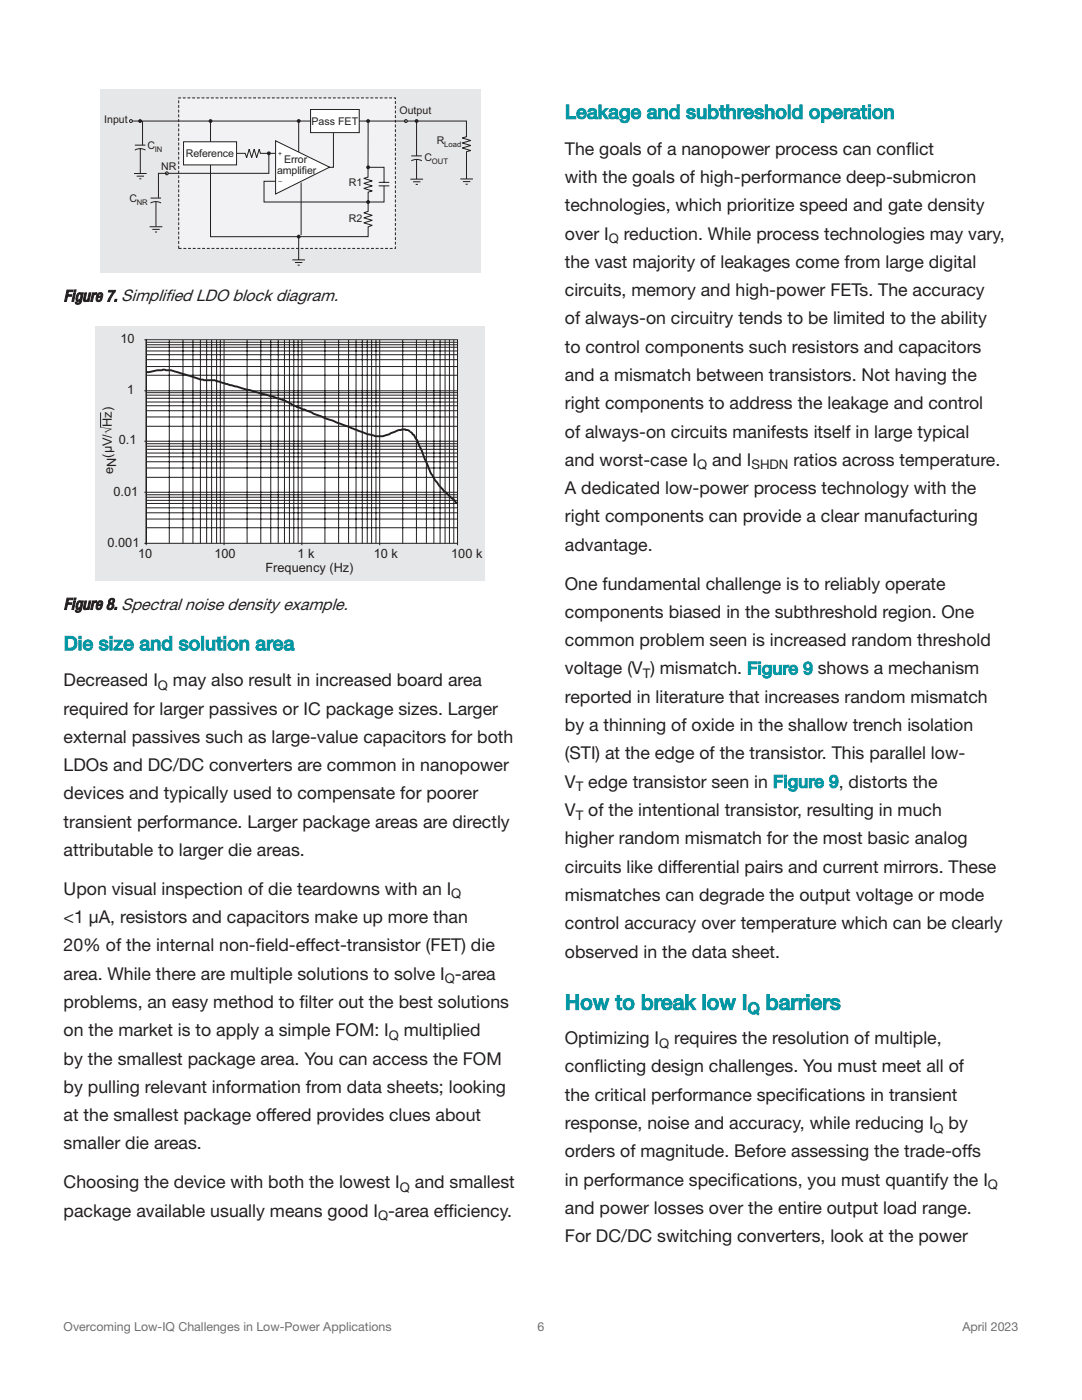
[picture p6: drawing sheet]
<svg xmlns="http://www.w3.org/2000/svg" width="216mm" height="279mm" viewBox="0 0 216 279" stroke-linecap="round" stroke-linejoin="round" font-family="sans-serif">
<defs><g id="words">
<g font-size="4.2" fill="#0097a5">
<text x="112.7" y="201.5">How to break low I</text>
<text x="152.8" y="201.5">barriers</text>
</g>
<g font-size="3.9" fill="#0097a5">
<text x="112.7" y="23.7">Leakage and subthreshold operation</text>
<text x="12.7" y="129.8">Die size and solution area</text>
</g>
<g font-size="3.5" fill="#231f20">
<text x="112.7" y="30.9">The goals of a nanopower process can conf</text>
<text x="180.8" y="30.9">lict</text>
<text x="112.7" y="36.5">with the goals of high-performance deep-submicron</text>
<text x="112.7" y="42.2">technologies, which prioritize speed and gate density</text>
<text x="112.7" y="47.8">over I</text>
<text x="124.5" y="47.8">reduction. While process technologies may vary,</text>
<text x="112.7" y="53.5">the vast majority of leakages come from large digital</text>
<text x="112.7" y="59.1">circuits, memory and high-power FETs. The accuracy</text>
<text x="112.7" y="64.8">of always-on circuitry tends to be limited to the ability</text>
<text x="112.7" y="70.4">to control components such resistors and capacitors</text>
<text x="112.7" y="76">and a mismatch between transistors. Not having the</text>
<text x="112.7" y="81.7">right components to address the leakage and control</text>
<text x="112.7" y="87.3">of always-on circuits manifests itself in large typical</text>
<text x="112.7" y="93">and worst-case I</text>
<text x="142.1" y="93">and I</text>
<text x="158.3" y="93">ratios across temperature.</text>
<text x="112.7" y="98.6">A dedicated low-power process technology with the</text>
<text x="112.7" y="104.3">right components can provide a clear manufacturing</text>
<text x="112.7" y="109.9">advantage.</text>
<text x="112.7" y="117.7">One fundamental challenge is to reliably operate</text>
<text x="112.7" y="123.3">components biased in the subthreshold region. One</text>
<text x="112.7" y="129">common problem seen is increased random threshold</text>
<text x="12.7" y="137">Decreased I</text>
<text x="34.5" y="137">may also result in increased board area</text>
<text x="112.7" y="134.6">voltage (V ) mismatch. Figure 9 shows a mechanism</text>
<text x="12.7" y="142.6">required for larger passives or IC package sizes. Larger</text>
<text x="112.7" y="140.3">reported in literature that increases random mismatch</text>
<text x="12.7" y="148.2">external passives such as large-value capacitors for both</text>
<text x="112.7" y="145.9">by a thinning of oxide in the shallow trench isolation</text>
<text x="12.7" y="153.9">LDOs and DC/DC converters are common in nanopower</text>
<text x="112.7" y="151.6">(STI) at the edge of the transistor. This parallel low-</text>
<text x="12.7" y="159.5">devices and typically used to compensate for poorer</text>
<text x="112.7" y="157.2">V</text>
<text x="117.4" y="157.2">edge transistor seen in Figure 9, distorts the</text>
<text x="12.7" y="165.2">transient performance. Larger package areas are directly</text>
<text x="112.7" y="162.9">V</text>
<text x="117.4" y="162.9">of the intentional transistor, resulting in much</text>
<text x="12.7" y="170.8">attributable to larger die areas.</text>
<text x="112.7" y="168.5">higher random mismatch for the most basic analog</text>
<text x="12.7" y="178.6">Upon visual inspection of die teardowns with an I</text>
<text x="112.7" y="174.2">circuits like differential pairs and current mirrors. These</text>
<text x="112.7" y="179.8">mismatches can degrade the output voltage or mode</text>
<text x="12.7" y="184.2">&lt;1 µA, resistors and capacitors make up more than</text>
<text x="112.7" y="185.5">control accuracy over temperature which can be clearly</text>
<text x="12.7" y="189.9">20% of the internal non-f</text>
<text x="51.1" y="189.9">ield-effect-transistor (FET) die</text>
<text x="112.7" y="191.1">observed in the data sheet.</text>
<text x="12.7" y="195.5">area. While there are multiple solutions to solve I -area</text>
<text x="12.7" y="201.2">problems, an easy method to f</text>
<text x="59.8" y="201.2">ilter out the best solutions</text>
<text x="12.7" y="206.8">on the market is to apply a simple FOM: I</text>
<text x="80.6" y="206.8">multiplied</text>
<text x="112.7" y="208.4">Optimizing I</text>
<text x="134.5" y="208.4">requires the resolution of multiple,</text>
<text x="12.7" y="212.4">by the smallest package area. You can access the FOM</text>
<text x="112.7" y="214">conf</text>
<text x="118.6" y="214">licting design challenges. You must meet all of</text>
<text x="12.7" y="218.1">by pulling relevant information from data sheets; looking</text>
<text x="112.7" y="219.7">the critical performance specif</text>
<text x="159.4" y="219.7">ications in transient</text>
<text x="12.7" y="223.7">at the smallest package offered provides clues about</text>
<text x="112.7" y="225.3">response, noise and accuracy, while reducing I</text>
<text x="189.3" y="225.3">by</text>
<text x="12.7" y="229.4">smaller die areas.</text>
<text x="112.7" y="231">orders of magnitude. Before assessing the trade-offs</text>
<text x="12.7" y="237.1">Choosing the device with both the lowest I</text>
<text x="82.8" y="237.1">and smallest</text>
<text x="112.7" y="236.6">in performance specif</text>
<text x="145.9" y="236.6">ications, you must quantify the I</text>
<text x="12.7" y="242.8">package available usually means good I -area eff</text>
<text x="89.5" y="242.8">iciency.</text>
<text x="112.7" y="242.3">and power losses over the entire output load range.</text>
<text x="112.7" y="247.9">For DC/DC switching converters, look at the power</text>
</g>
<text font-size="3.3" fill="#231f20" x="33" y="60.2">ied LDO block diagram.</text>
<g font-size="3.2" fill="#231f20">
<text x="12.7" y="60.2">Figure 7. Simplif</text>
<text x="12.7" y="121.6">Figure 8. Spectral noise density example.</text>
</g>
<text font-size="3.2" fill="#0097a5" x="149.2" y="202.3">Q</text>
<g font-size="2.6" fill="#231f20">
<text x="121.5" y="48.5">Q</text>
<text x="139.1" y="93.7">Q</text>
<text x="149.9" y="93.7">SHDN</text>
<text x="31.5" y="137.7">Q</text>
<text x="128.3" y="135.3">T</text>
<text x="114.9" y="157.9">T</text>
<text x="114.9" y="163.6">T</text>
<text x="90.1" y="179.3">Q</text>
<text x="88.8" y="196.2">Q</text>
<text x="77.6" y="207.5">Q</text>
<text x="131.5" y="209.1">Q</text>
<text x="186.3" y="226">Q</text>
<text x="79.8" y="237.8">Q</text>
<text x="197.1" y="237.3">Q</text>
<text x="75.4" y="243.5">Q</text>
</g>
<g font-size="2.6" fill="#211f1f">
<text x="24" y="68.5">10</text>
<text x="25.4" y="78.7">1</text>
<text x="23.7" y="88.7">0.1</text>
<text x="22.6" y="94.7" transform="rotate(-90 22.6 94.7)">eN(µV/√Hz)</text>
<text x="22.6" y="98.9">0.01</text>
<text x="21.5" y="109.1">0.001</text>
<text x="27.5" y="111.4">10</text>
<text x="42.8" y="111.4">100</text>
<text x="59.4" y="111.4">1 k</text>
<text x="74.6" y="111.4">10 k</text>
<text x="90" y="111.4">100 k</text>
<text x="53" y="114.2">Frequency (Hz)</text>
</g>
<g font-size="2.5" fill="#6d6f71">
<text x="12.7" y="265.7">Overcoming Low-IQ Challenges in Low-Power Applications</text>
<text x="107.3" y="265.7">6</text>
<text x="192" y="265.7">April 2023</text>
</g>
<g font-size="2.1" fill="#211f1f">
<text x="79.7" y="22.7">Output</text>
<text x="20.8" y="24.6">Input</text>
<text x="29.4" y="29.8">C</text>
<text x="62.2" y="24.9">Pass FET</text>
<text x="87.1" y="28.7">R</text>
<text x="32.1" y="34">NR</text>
<text x="37.1" y="31.4">Reference</text>
<text x="55.3" y="34.7">amplif</text>
<text x="56.7" y="32.6">Error</text>
<text x="60.2" y="34.7">ier</text>
<text x="84.7" y="32.1">C</text>
<text x="25.8" y="40.3">C</text>
<text x="69.6" y="37.1">R1</text>
<text x="69.6" y="44.3">R2</text>
</g>
<g font-size="1.5" fill="#211f1f">
<text x="88.6" y="29.3">Load</text>
<text x="30.9" y="30.3">IN</text>
<text x="86.2" y="32.7">OUT</text>
<text x="27.3" y="40.8">NR</text>
</g>
<g font-size="1.3" fill="#211f1f">
<text x="55.5" y="31.1">+</text>
<text x="55.5" y="36.6">–</text>
</g>
</g></defs>
<path d="M20 17.8h75.9v36.7h-75.9z" fill="#e6e7e8"/>
<path d="M35.7 19.5h43.2v30.1h-43.2z" fill-rule="evenodd" fill="#f2f1f3"/>
<path d="M35.7 19.5h43.2v30.1h-43.2z" fill="none" stroke="#211f1f" stroke-width=".2" stroke-dasharray=".6 .4" stroke-linecap="butt"/>
<path d="M73.5 33.4h3.1v3M75.6 37.1h2.1M75.6 36.4h2.1" fill="none" stroke="#211f1f" stroke-width=".2"/>
<circle cx="73.5" cy="33.4" r=".39" fill="#211f1f"/>
<g fill="none" stroke="#211f1f" stroke-width=".2">
<path d="M73.5 24.2l-.1 11.2-.8 .2 1.7 .5-1.7 .5 1.7 .5-1.7 .5 1.7 .5-.8 .2v2M81.3 24.2h11.8v3.1l-.9 .2 1.7 .5-1.7 .5 1.7 .5-1.7 .5 1.7 .5-.8 .3v5.4"/>
<circle cx="81" cy="24.2" r=".29"/>
</g>
<g fill="#211f1f">
<circle cx="73.5" cy="40.3" r=".39"/>
<circle cx="73.5" cy="24.2" r=".39"/>
</g>
<path d="M42 32.9v14.3h31.5v-1.9l.8-.3-1.7-.5 1.7-.5-1.7-.5 1.7-.5-1.7-.5 .9-.3v-1.9M47.2 30.6h1.7l.3 .9 .5-1.7 .5 1.7 .5-1.7 .5 1.7 .5-1.7 .3 .8h3" fill="none" stroke="#211f1f" stroke-width=".2"/>
<path d="M55 28.1l10.8 5.3-10.8 5.3z" fill="#fff"/>
<path d="M55 36.2h-2.3v4.1h23.9v-3.2M55 28.1l10.8 5.3-10.8 5.3zM81.9 35.8h2.5M82.4 36.3h1.5M82.9 36.8h.5M91.8 35.7h2.6M92.4 36.2h1.4M92.9 36.8h.4M58.3 51.9h2.6M58.9 52.4h1.4M59.4 52.9h.4M59.6 47.2v4.7" fill="none" stroke="#211f1f" stroke-width=".2"/>
<circle cx="59.6" cy="47.2" r=".39" fill="#211f1f"/>
<path d="M82.1 31.1h2.1M83.1 24.2v6.9" fill="none" stroke="#211f1f" stroke-width=".2"/>
<circle cx="83.1" cy="24.2" r=".39" fill="#211f1f"/>
<path d="M26.9 29h2.1M28 29.7v4.9M29 29.9a2.1 2.1 0 0 0-2.1 .1M30 39.5h2.1M83.1 31.8v3.9M84.2 32.1a2.11 2.11 0 0 0-2.1 0M31.1 40.3v4.9M32.1 40.5a2.11 2.11 0 0 0-2.1 0" fill="none" stroke="#211f1f" stroke-width=".2"/>
<path d="M62 21.9h9.6v4.6h-9.6z" fill-rule="evenodd" fill="#fff"/>
<path d="M62 21.9h9.7v4.6h-9.7z" fill="none" stroke="#211f1f" stroke-width=".2"/>
<path d="M36.6 28.3h10.6v4.6h-10.6z" fill-rule="evenodd" fill="#fff"/>
<path d="M36.6 28.3h10.6v4.6h-10.6zM53.6 30.6v4h-20M66.5 26.5v6.9h-.8" fill="none" stroke="#211f1f" stroke-width=".2"/>
<circle cx="53.6" cy="30.6" r=".39" fill="#211f1f"/>
<g fill="none" stroke="#211f1f" stroke-width=".2">
<path d="M26.4 24.2h35.6M42 24.2v4.1"/>
<circle cx="26.1" cy="24.2" r=".29"/>
<circle cx="33.3" cy="34.6" r=".29"/>
</g>
<circle cx="42" cy="24.2" r=".39" fill="#211f1f"/>
<path d="M59.6 24.1v6.2" fill="none" stroke="#211f1f" stroke-width=".2"/>
<circle cx="59.6" cy="24.1" r=".39" fill="#211f1f"/>
<path d="M28.4 24.2v4.8M33.4 34.6h-1.8v4.9M60.1 36.4v10.5M81.2 24.2h-9.5" fill="none" stroke="#211f1f" stroke-width=".2"/>
<circle cx="28" cy="24.2" r=".39" fill="#211f1f"/>
<path d="M26.7 34.6h2.6M27.3 35.2h1.4M27.8 35.7h.4M29.9 45.3h2.5M30.4 45.8h1.5M30.9 46.3h.4" fill="none" stroke="#211f1f" stroke-width=".2"/>
<path d="M19.1 65.2h77.7v50.8h-77.7z" fill="#e6e7e8"/>
<path d="M29.2 67.8h62.1v40.6h-62.1zM29.2 67.8v40.6z" fill-rule="evenodd" fill="#fff"/>
<g fill="none" stroke="#211f1f" stroke-width=".2">
<path d="M28.8 78h62.5M28.8 67.8h.4M29.2 67.8h62.1v40.6h-62.1zM29.2 67.8v40.6zM29.2 79.5h62.1M29.2 78.9h62.1M29.2 78.4h62.1M29.2 74.9h62.1M29.2 73.1h62.1M29.2 71.8h62.1M29.2 70.8h62.1M29.2 70h62.1"/>
<path d="M29.2 69.3h62.1M29.2 68.8h62.1M29.2 68.3h62.1M33.8 67.8v40.6M36.5 67.8v40.6M38.5 67.8v40.6M40 67.8v40.6M41.2 67.8v40.6M42.2 67.8v40.6M43.2 67.8v40.6M44 67.8v40.6M44.7 67.8v41"/>
<path d="M49.3 67.8v40.6M52 67.8v40.6M54 67.8v40.6M55.5 67.8v40.6M56.8 67.8v40.6M57.8 67.8v40.6M58.6 67.8v40.6M59.5 67.8v40.6M60.2 67.8v41M64.8 67.8v40.6M67.6 67.8v40.6M69.6 67.8v40.6"/>
<path d="M71 67.8v40.6M72.3 67.8v40.6M73.3 67.8v40.6M74.2 67.8v40.6M75 67.8v40.6M75.8 67.8v41M80.4 67.8v40.6M83.1 67.8v40.6M85.1 67.8v40.6M86.6 67.8v40.6M87.8 67.8v40.6M88.8 67.8v40.6"/>
<path d="M89.7 67.8v40.6M90.5 67.8v40.6M20.1 82.3v3M28.8 98.2h62.5M28.8 88.1h62.5M29.2 99.9h62.1M29.2 99.2h62.1M29.2 98.7h62.1M29.2 95.3h62.1M29.2 93.4h62.1M29.2 92.2h62.1M29.2 91.2h62.1"/>
<path d="M29.2 90.4h62.1M29.2 89.7h62.1M29.2 89h62.1M29.2 88.6h62.1M29.2 85.1h62.1M29.2 83.2h62.1M29.2 82h62.1M29.2 81h62.1M29.2 80.2h62.1M28.8 108.4h.4v.4M29.2 105.3h62.1M29.2 103.6h62.1"/>
<path d="M29.2 102.3h62.1M29.2 101.3h62.1M29.2 100.5h62.1M91.3 108.4v.4"/>
</g>
<path d="M29.2 74.3l2.2-.4h.9a6.5 6.5 0 0 1 3.8 .6l3.9 1.3 2.8 .1 3.2 1 9 2.5a14.2 14.2 0 0 1 4.2 1.8l14.2 5.5 .8 .1a3.6 3.6 0 0 0 2.9 0l.5-.1a6.1 6.1 0 0 1 3.3-1l.7 .2 .5 .4 1.1 1.5 2.9 6.8a14.1 14.1 0 0 0 2.5 3.4l2.7 2.5" fill="none" stroke="#211f1f" stroke-width=".38"/>
<use href="#words"/>
</svg>
